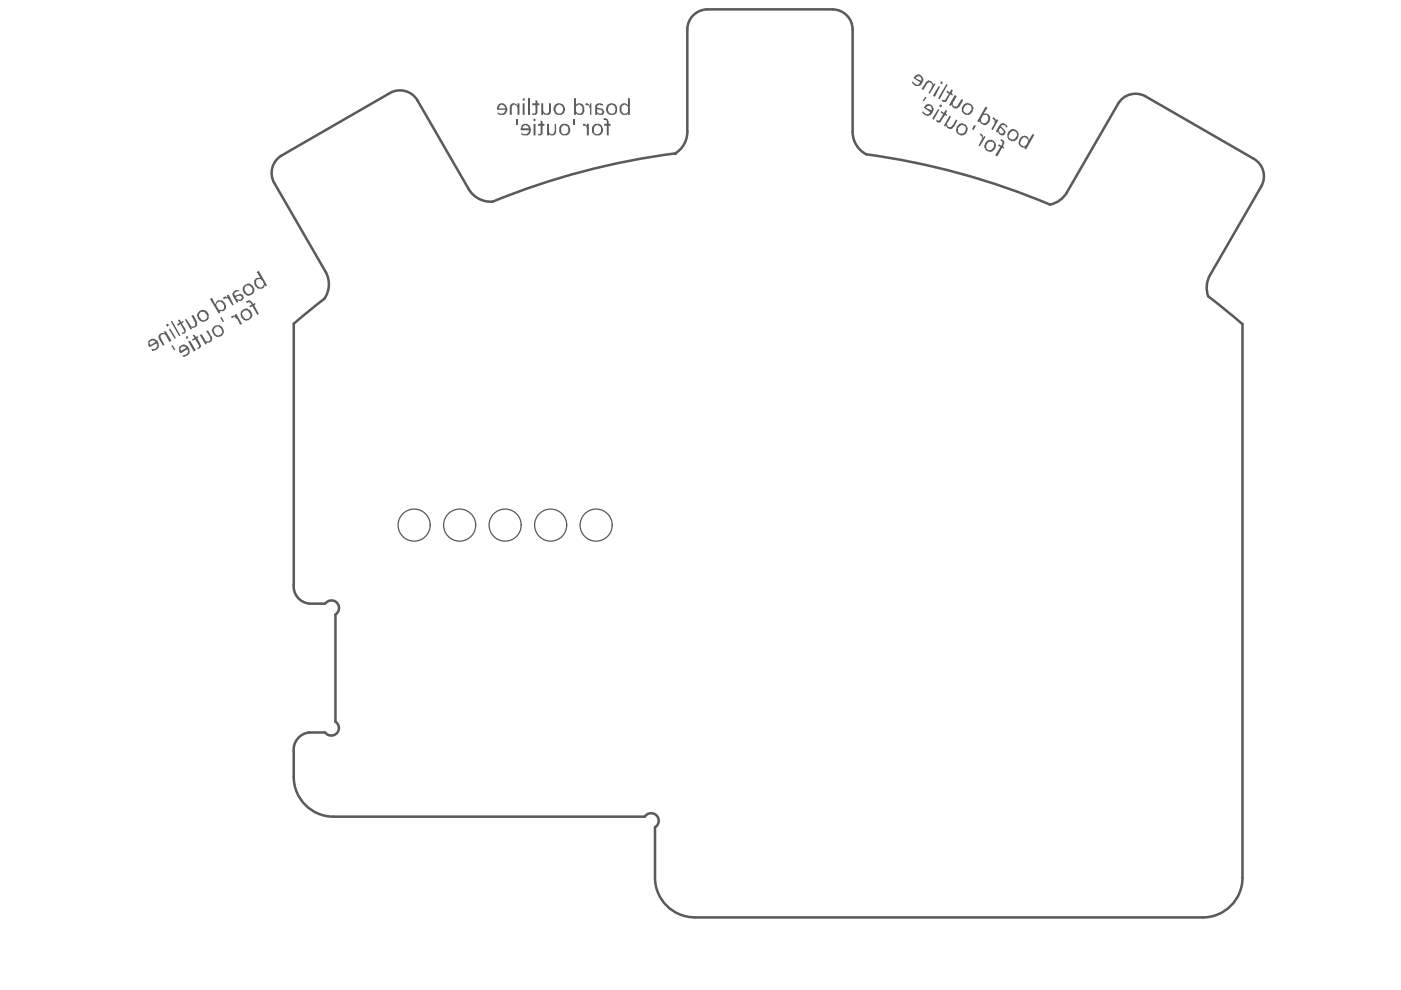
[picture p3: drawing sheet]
<svg xmlns="http://www.w3.org/2000/svg" width="297mm" height="210mm" viewBox="0 0 297 210" stroke-linecap="round" stroke-linejoin="round" font-family="sans-serif">
<path d="M82.7 19.7l-23 13.3M58.2 38.8l10.8 18.8M88.5 21.3l10.9 18.8M71.1 130.3v22.7M65.5 155.3h3.3" fill="none" stroke="#5a5a5a" stroke-width=".54"/>
<circle cx="143" cy="32.6" r=".27" fill="#5a5a5a"/>
<g fill="none" stroke="#5a5a5a" stroke-width=".54">
<path d="M145.7 6.3v21.7M150 2h26.5M180.8 6.3v21.7M237.1 22l-10.9 18.8M242.9 20.4l22.9 13.3M267.4 39.5l-10.8 18.8M62.3 68.6v55.3M263.4 68.7v117.4M65.5 128h3.3M62.3 159.4v5.3M70.7 173.2h66M138.9 175.3v10.8"/>
<path d="M147.3 194.5h107.7"/>
</g>
<g fill="#5a5a5a">
<path d="M124.2 21.9h.1a.52 .52 0 0 1 .7 .5h.1v-.5h.3v2.5h-.3v-1.4l-.1-.1a.55 .55 0 0 0-.3-.6 .55 .55 0 0 0-.5 0z"/>
<path d="M114.8 21.9h.4v1.6l.1 .2a.56 .56 0 0 0 .7 .4 .56 .56 0 0 0 .4-.7v-1.5h.4v1.5a.87 .87 0 0 1-.6 1 .87 .87 0 0 1-1-.5v.5h-.4z"/>
<path d="M112.9 21.9h.6v-.7l.4 .2v.5h.5v.4h-.5v1.4a.55 .55 0 0 1-.6 .7h-.4v-.5a.37 .37 0 0 0 .4 .2 .37 .37 0 0 0 .2-.4v-1.4h-.6z"/>
<path d="M131.8 22.6h.1a.51 .51 0 0 1 .4-.4 .51 .51 0 0 1 .6 .2l.2 .2v.3a.91 .91 0 0 1-.4 1.2h-.1a.75 .75 0 0 1-.8-1zM131.5 22.3l-.1 .3a1.52 1.52 0 0 0 .7 1.8h.8l.1-.3h.1v.3h.4v-3.6h-.4v1.5l-.4-.4h-.6z"/>
<path d="M129.1 22.4a.8 .8 0 0 1 .8-.1 .8 .8 0 0 1 .5 .7l.2 .1-.2 .2a.71 .71 0 0 1-.5 .8 .71 .71 0 0 1-.8-.4l-.2-.2zM128.8 22.2a1.72 1.72 0 0 0 .1 2l.6 .2a1.09 1.09 0 0 0 1.3-1.4v-.4h-.1a.48 .48 0 0 0-.6-.6l-.1-.1h-.7z"/>
<path d="M126.6 23.1l.6 .2a.45 .45 0 0 1 .5 .5 .45 .45 0 0 1-.7 .3l-.4-.3zM126.2 22.3v2.1h.4v-.5l.1 .2a.7 .7 0 0 0 1 .3l.1-.2a.55 .55 0 0 0 0-.9l-.1-.3-1.1-.1v-.2a.62 .62 0 0 1 1-.4l.2 .1v-.4l-.4-.1h-.7z"/>
<path d="M121.7 20.8v3.6h.4v-.5a1.04 1.04 0 0 0 1.4 .3 1.04 1.04 0 0 0 .4-1.3v-.2a1.13 1.13 0 0 0-1.7-.7l-.1 .3v-1.5zM122.1 22.6a.77 .77 0 0 1 1-.3 .77 .77 0 0 1 .4 1 .69 .69 0 0 1-.7 .8 .69 .69 0 0 1-.7-.8z"/>
<path d="M117.9 22.6a.84 .84 0 0 1 .9-.3 .84 .84 0 0 1 .6 .8 .83 .83 0 0 1-.8 1 .83 .83 0 0 1-.8-1zM117.6 22.2l-.3 .7v.5a1.25 1.25 0 0 0 1.7 1l.3-.2a1.31 1.31 0 0 0 .2-1.8 1.31 1.31 0 0 0-1.9-.2z"/>
</g>
<path d="M112.2 20.8v3.6" fill="none" stroke="#5a5a5a" stroke-width=".41"/>
<g fill="#5a5a5a">
<path d="M108.2 22.2h.2a.58 .58 0 0 1 .9-.2l.4 .3v-.4h.4v2.5h-.4v-1.5l-.1-.5-.3-.1a.57 .57 0 0 0-.6 .1 .57 .57 0 0 0-.2 .6v1.4h-.4v-2z"/>
<path d="M128 25.2l.1-.2a.98 .98 0 0 1 1 1.3h.4v.4h-.4v2h-.5v-2h-.5v-.4h.5v-.3a.48 .48 0 0 0-.5-.6h-.1z"/>
<path d="M123.6 26.3h.4l.4 .5v-.5h.4v2.4h-.4v-1.4a.59 .59 0 0 0-.2-.6 .59 .59 0 0 0-.6 0z"/>
<path d="M121.6 25.3h.2v1.1h-.2z"/>
<path d="M116 26.3h.4v1.5a.55 .55 0 0 0 .5 .6 .55 .55 0 0 0 .6-.5h.1v-1.6h.3v1.6a.75 .75 0 0 1-1 .8h-.2l-.3-.4v.4h-.4z"/>
<path d="M114.6 25.6l.4 .1v.6h.4v.4h-.4v1.5a.52 .52 0 0 1-.6 .5h-.3v-.4v.1l.5-.1v-1.6h-.5v-.4h.5z"/>
<path d="M109.5 25.3h.4v1.1h-.4z"/>
<path d="M47.2 63.1l.4-.1v-.1l.7 .2-.2-.4 .4-.3 1.1 2.2-.3 .2-.7-1.3h-.1a.55 .55 0 0 0-1 0z"/>
<path d="M39.2 67.7l.3-.1 .8 1.2a.61 .61 0 0 0 .9 .4 .61 .61 0 0 0 .2-.9h-.2l-.6-1.4 .4-.1 .7 1.2a.91 .91 0 0 1 .1 1 .91 .91 0 0 1-.8 .5l-.4-.1 .1 .3-.3 .2z"/>
<path d="M37.7 67.9l.4-.2 .3 .6 .4-.3 .1 .3-.4 .3 1 1.6-.7 .7-.3-.3 .6-.3v-.2h-.2l-.6-1.4-.6 .4-.1-.4 .5-.3z"/>
<path d="M36.2 68.2l.3-.2 1.8 3.1-.3 .2z"/>
<path d="M33.8 70.9l.4-.2v-.1h.7l.1 .1-.3-.4 .4-.1 1.2 2-.4 .3-.6-1.2a.63 .63 0 0 0-.8-.4 .63 .63 0 0 0-.5 .7l.9 1.5-.3 .2-1-1.6z"/>
<path d="M52.1 63.9h.2a.61 .61 0 0 1 .6-.2 .61 .61 0 0 1 .5 .4h.1l.1 .4 .4-.3 .2 .3-.3 .3 1 1.7-.3 .3-1.1-1.9-.4 .3-.3-.3 .6-.3-.2-.3a.52 .52 0 0 0-.8-.1v.1z"/>
<path d="M49 67.1h.1a.52 .52 0 0 1 .9 .1l-.3-.4 .4-.3 1.2 2.2-.4 .1-.5-1.1-.3-.1a.61 .61 0 0 0-.8-.3l-.2 .2z"/>
<path d="M46.7 67.3l.3-.1 .5 1-.3 .1z"/>
<path d="M42.3 71l.4-.1 .7 1.1a.61 .61 0 0 0 .5 .4 .61 .61 0 0 0 .6-.3l.2-.1-.2-.6-.8-1.2 .4-.1 .7 1.2a.82 .82 0 0 1 .1 1 .82 .82 0 0 1-.9 .3h-.3v-.1l.1 .4-.2 .2z"/>
<path d="M40.8 71h.4l.3 .4 .4-.1 .2 .3-.3 .1 .7 1.2a.58 .58 0 0 1-.3 1l-.3 .1-.1-.3h.1a.39 .39 0 0 0 .3-.3 .39 .39 0 0 0-.1-.3l-.7-1.1-.6 .2-.1-.2 .5-.3z"/>
<path d="M36.3 73.3l.3-.1 .6 .9-.3 .2z"/>
<path d="M210.3 25.2l.4-.3 .4 .4v.4h-.1h.1l.2-.4 .4 .1-1.2 2.2-.3-.3 .7-1.2a.73 .73 0 0 0-.4-.9z"/>
<path d="M202.4 20.1l.4 .3-.6 1.2h-.2a.64 .64 0 0 0 .2 .9 .64 .64 0 0 0 .9-.2l.8-1.3 .3 .2-.8 1.4a.82 .82 0 0 1-1.1 .4v-.1h-.3l-.2-.7-.2 .2-.4-.1z"/>
<path d="M200.8 19.2l.5 .4 .5-.7 .2 .3-.2 .5 .2 .3-.1 .3-.4-.3-.7 1.4a.82 .82 0 0 1-1.2 0l.2-.3a.39 .39 0 0 0 .4 .1 .39 .39 0 0 0 .3-.2l.7-1.1-.5-.3z"/>
<path d="M200.7 17.8l.2 .2-1.7 3.1-.3-.3z"/>
<path d="M196.2 17.6l.2-.3a.83 .83 0 0 1 .9-.1 .83 .83 0 0 1 .5 .8l.3-.3 .2 .1-1.2 2.1-.2-.2 .6-1.3a.73 .73 0 0 0-.4-1l-.7 .4-.6 1.2-.4-.1z"/>
<path d="M212.2 29.5a.7 .7 0 0 1 .7 .8l-.3 .7 .3 .3-.1 .3-.3-.3-1.1 1.9-.4-.3 1.1-1.7-.5-.3 .2-.3 .4 .3 .3-.3v-.7l-.4-.1z"/>
<path d="M207.9 28.3l.5 .4v.5l.3-.4 .3 .2-1.3 2-.2-.1 .8-1.7-.1-.4-.5-.1z"/>
<path d="M206.5 26.5l.4 .2-.5 .9-.3-.3z"/>
<path d="M201.3 24.5l.3 .3-.7 1.2h-.1v.3a.55 .55 0 0 0 .7 .6l.5-.4 .7-1.2 .3 .3-.7 1.2a.83 .83 0 0 1-.9 .6 .83 .83 0 0 1-.7-.9l-.3 .3-.3-.1z"/>
<path d="M199.6 23.5l.5 .4 .4-.6 .3 .2-.3 .6 .3 .3-.1 .2-.3-.2-1.1 1.6h-.5l-.2-.2-.1-.1 .1-.4a.35 .35 0 0 0 .4 .3 .35 .35 0 0 0 .3-.3l.7-1.1-.6-.4z"/>
<path d="M196.2 20.5l.2 .2-.5 .8-.3-.1z"/>
<path d="M110.8 21l.2 .4h.2v-.6zM110.8 21.9v2.5h.4v-2.5z"/>
<path d="M105.9 22.4l.1-.1a.75 .75 0 0 1 1.1 .7h-1.3zM105.5 22.3l-.1 1h1.7a.91 .91 0 0 1-.6 .8 .91 .91 0 0 1-1-.3v.4h.1a1.23 1.23 0 0 0 1.3 .1 1.23 1.23 0 0 0 .6-1.2l-.1-.4a1.03 1.03 0 0 0-.7-.8 1.03 1.03 0 0 0-1.1 .3z"/>
<path d="M126.1 26.8a.87 .87 0 0 1 1.1 .1 .87 .87 0 0 1 .1 1.1 .76 .76 0 0 1-1.1 .4 .76 .76 0 0 1-.3-1.1zM125.7 26.7v.1a1.28 1.28 0 0 0 .6 1.9 1.07 1.07 0 0 0 1.5-.9 1.28 1.28 0 0 0-.5-1.4 1.28 1.28 0 0 0-1.4 0z"/>
<path d="M119.1 26.8a.89 .89 0 0 1 1.3 .2 .89 .89 0 0 1-.3 1.3 .72 .72 0 0 1-.9 0 .72 .72 0 0 1-.2-.8zM118.7 26.7v.1a1.28 1.28 0 0 0 .7 1.9 1.07 1.07 0 0 0 1.5-.9 1.28 1.28 0 0 0-.5-1.4 1.28 1.28 0 0 0-1.4 0z"/>
<path d="M113.1 25.4a.25 .25 0 0 0 .5 0 .25 .25 0 0 0-.5 0zM113.1 26.3v2.4h.4v-2.4z"/>
<path d="M111 26.7h.1a.52 .52 0 0 1 .8 .1l.3 .4h-1.4zM110.5 26.7l-.1 .9h1.8a.91 .91 0 0 1-.6 .9 .91 .91 0 0 1-1.1-.3v.4h.2a1.21 1.21 0 0 0 1.4-.1 1.21 1.21 0 0 0 .3-1.4 1.03 1.03 0 0 0-.7-.9 1.03 1.03 0 0 0-1 .3z"/>
<path d="M54.3 59.4l.3-.2a1.09 1.09 0 0 1 1.2 1.5h-.1a.55 .55 0 0 1-1 0l-.4-.4zM54.5 57.7l.8 1.3v-.1h-.3a.82 .82 0 0 0-1.1 1v.4a1.47 1.47 0 0 0 1.8 .9l.4-.4v-.4l.3 .3 .2-.2-1.7-3.1z"/>
<path d="M51.9 60.9a.91 .91 0 0 1 1.4 0 .91 .91 0 0 1-.3 1.4h-.3a.94 .94 0 0 1-.8-.9zM51.6 60.7l-.1 .8a1.42 1.42 0 0 0 1.3 1.2l.2-.1a1.14 1.14 0 0 0 .9-1 1.14 1.14 0 0 0-.7-1.2l-.2-.3h-.6v.2h-.3z"/>
<path d="M50 63l.5-.3a.49 .49 0 0 1 .6 .1 .49 .49 0 0 1 .1 .6l-.1 .1h-.7zM49.4 61.9l-.1 .7 .9 1.6 .3-.1-.1-.4 .1 .1a.85 .85 0 0 0 .9-.2 .85 .85 0 0 0 .2-.9 .72 .72 0 0 0-1.1-.3l-.7 .3a.58 .58 0 0 1-.1-.6 .58 .58 0 0 1 .5-.3h.6a.72 .72 0 0 0-1.2 .1z"/>
<path d="M44.5 63.4l1.9 3.1 .3-.2-.1-.5 .1 .2a.99 .99 0 0 0 1.1-.4 .99 .99 0 0 0 0-1.1l-.2-.2a.93 .93 0 0 0-.9-.6h-.6l-.4 .4-.1 .4-.7-1.4zM45.9 64.3h.1a.66 .66 0 0 1 .6-.4 .66 .66 0 0 1 .6 .4l.3 .5a.61 .61 0 0 1-.3 .8l-.1 .1a.73 .73 0 0 1-1-.4l-.2-.4z"/>
<path d="M42.2 66.5h.1a.8 .8 0 0 1 .9-.4 .8 .8 0 0 1 .6 .8 .55 .55 0 0 1-.4 .8v.2a.96 .96 0 0 1-1.1-.7h-.1zM41.9 66.3a1.43 1.43 0 0 0 1.3 2v-.1a1.07 1.07 0 0 0 1-1.5l-.1-.2a1.13 1.13 0 0 0-1.6-.7z"/>
<path d="M35.3 68.8v.3a.29 .29 0 0 0 .4 0 .29 .29 0 0 0 0-.4zM35.8 69.8l1.2 2 .3-.1-1.2-2z"/>
<path d="M31.7 72.5l.4-.3a.61 .61 0 0 1 .8 .3l-1 .7zM31.4 72.4v.9l.3 .3 1.5-.8a.84 .84 0 0 1-.1 .9 .84 .84 0 0 1-.8 .3h-.2l.2 .4 .5-.1a1.25 1.25 0 0 0 1-1h-.2h.2l-.2-.2a1.19 1.19 0 0 0-1.7-1.1z"/>
<path d="M51.5 66.1a.96 .96 0 0 1 .9-.2 .96 .96 0 0 1 .7 .8v.2a.82 .82 0 0 1-.9 .7 .82 .82 0 0 1-.7-.8l-.2-.1zM51.1 66.1v.2a1.38 1.38 0 0 0 1 1.7h.3v-.1a1.1 1.1 0 0 0 1-.7 1.1 1.1 0 0 0-.3-1.2 1.06 1.06 0 0 0-1.8-.2z"/>
<path d="M45.6 69.4h.3v-.2a1 1 0 0 1 1 .5 1 1 0 0 1-.1 1.2l-.4 .1v.1a1.11 1.11 0 0 1-.8-1.7zM45.1 69.5a1.67 1.67 0 0 0 .5 1.8h.1a1.1 1.1 0 0 0 1.7-.8l.1-.2a1.4 1.4 0 0 0-1.6-1.3l-.4 .1z"/>
<path d="M39.5 71.3v.5h.3l.1-.4zM39.9 72.4l1.2 2.1 .4-.2-1.2-2.1z"/>
<path d="M38.3 73.7h.1a.66 .66 0 0 1 1.1 0l-1.1 .7zM38 73.6v.9l.3 .5 1.5-1 .1 .4v.3h-.1a.52 .52 0 0 1-.7 .5l-.4 .2 .2 .2a1.31 1.31 0 0 0 1.2-.8 1.31 1.31 0 0 0-.3-1.5l-.6-.1v-.1h-.5v.1h-.3z"/>
<path d="M216.6 29.5a.7 .7 0 0 1 1-.3 .7 .7 0 0 1 .2 1 .89 .89 0 0 1-.9 .8v-.1a.66 .66 0 0 1-.6-.5 .66 .66 0 0 1 .3-.7zM216.2 29.4v.1a1.11 1.11 0 0 0 .8 1.8l.3-.1-.2 .2 .4 .3 1.8-3.1-.4-.2-.8 1.4v-.6l-.4-.4h-.4v-.1l-.6 .1z"/>
<path d="M214 28.3h.1a.69 .69 0 0 1 .7-.6 .69 .69 0 0 1 .7 .6h.1v.4l-.2 .5a.84 .84 0 0 1-1 .3 .84 .84 0 0 1-.5-.8zM213.7 28a1.17 1.17 0 0 0 .6 1.8l.2 .1a1.18 1.18 0 0 0 1.4-1.2l.1-.1-.1-.3a1.12 1.12 0 0 0-1.9-.5z"/>
<path d="M211.8 27.3l.3-.2 .4 .4a.42 .42 0 0 1 .1 .7 .42 .42 0 0 1-.6-.2l-.2-.1zM212.1 26.3l-1 1.6 .3 .3 .3-.3a.73 .73 0 0 0 .9 .8 .73 .73 0 0 0 .5-1.1l-.9-.8a.61 .61 0 0 1 .6-.3 .61 .61 0 0 1 .5 .4l.2 .3 .1-.5-.4-.3a.78 .78 0 0 0-1.1-.1z"/>
<path d="M209 22.6l-1.8 3.1 .4 .3 .1-.4v.1a1.03 1.03 0 0 0 1.1 .8 1.03 1.03 0 0 0 1-.9h.1a1.13 1.13 0 0 0-.2-1.2 1.13 1.13 0 0 0-1.1-.3l.8-1.2zM208.3 24.6l.3-.2a.73 .73 0 0 1 .9 .4v.1a.95 .95 0 0 1-.3 1 .95 .95 0 0 1-1 .1l-.2-.2v-.8h.2z"/>
<path d="M204.5 22.6h.1a.66 .66 0 0 1 .6-.4 .66 .66 0 0 1 .6 .4 .84 .84 0 0 1-.1 1.1 .73 .73 0 0 1-1.2 .1l-.3-.4zM204.2 22.3l-.1 .3a1.18 1.18 0 0 0 .6 1.7 1.18 1.18 0 0 0 1.5-1l.2-.2a1.16 1.16 0 0 0-1.2-1.2v-.1l-.6 .1z"/>
<path d="M199.4 17.3v.5h.3l.1-.4zM199 18.2l-1.2 2.1 .4 .2 1.1-2.1z"/>
<path d="M194.1 16.5h.2a.61 .61 0 0 1 .8-.3 .61 .61 0 0 1 .3 .8v.1l-1.3-.5zM193.9 16.2l-.2 .4 1.4 .8a.68 .68 0 0 1-.5 .6 .68 .68 0 0 1-.7-.3l-.3-.3v-.3l-.3 .5 .4 .4a1.06 1.06 0 0 0 1.8-.4l.1-.2a1.08 1.08 0 0 0-.2-1.3 1.08 1.08 0 0 0-1.4 0z"/>
<path d="M209.2 30.5h.2a.73 .73 0 0 1 .9-.4h.2a.99 .99 0 0 1 .1 1.3 .99 .99 0 0 1-1.2 .3 1 1 0 0 1-.2-1.2zM208.8 30.3v.2a1.13 1.13 0 0 0 1 1.6v.1h.3a1.4 1.4 0 0 0 1-1 1.4 1.4 0 0 0-.5-1.4l-.8-.1a.93 .93 0 0 0-.8 .6z"/>
<path d="M203.2 26.9h.2a.78 .78 0 0 1 1.1-.1 .78 .78 0 0 1 .1 1.1 1.08 1.08 0 0 1-1.2 .4v-.1a.7 .7 0 0 1-.3-1zM202.8 26.8v.1a1.13 1.13 0 0 0 .7 1.7v.1a1.41 1.41 0 0 0 1.7-1.2 1.4 1.4 0 0 0-1.4-1.4l-.4 .2z"/>
<path d="M199.2 22.3v.1a.29 .29 0 0 0 .3 .3 .29 .29 0 0 0 .2-.4l-.1-.1zM198.9 23.1l-1.2 2.1 .2 .2 1.3-2.1z"/>
<path d="M196.3 22.7h.1a.58 .58 0 0 1 .7-.3 .58 .58 0 0 1 .4 .6v.4l-1.2-.5zM196.2 22.3l-.3 .6 1.4 .9a.8 .8 0 0 1-.9 .4 .8 .8 0 0 1-.6-.7l-.3 .3a1.38 1.38 0 0 0 1.6 .7l.2-.1a1.48 1.48 0 0 0 .5-1.8l-.4-.3a.68 .68 0 0 0-1.1 0z"/>
</g>
<g fill="none" stroke="#5a5a5a" stroke-width=".54">
<path d="M82.7 19.7a4.3 4.3 0 0 1 5.8 1.6M150 2a4.3 4.3 0 0 0-4.3 4.3M176.5 2a4.3 4.3 0 0 1 4.3 4.3M59.7 33a4.3 4.3 0 0 0-1.5 5.8M143.3 32.5a154.1 154.1 0 0 0-38.8 10.2 5.4 5.4 0 0 1-5.1-2.6M145.7 28a5.4 5.4 0 0 1-2.7 4.6M180.8 28a5.4 5.4 0 0 0 2.9 4.7M183.7 32.7a154 154 0 0 1 39 10.7M242.9 20.4a4.3 4.3 0 0 0-5.8 1.6M265.8 33.7a4.3 4.3 0 0 1 1.6 5.8M69 57.6a5 5 0 0 1-1.7 6.9l-5 4.1M226.2 40.8l-1.2 1.5-1.1 .6-1.2 .5"/>
<path d="M256.6 58.3a5.4 5.4 0 0 0-.4 4.5l7.2 5.9M62.3 123.9a3.7 3.7 0 0 0 3.2 4.1M69 128a1.61 1.61 0 0 1 2.4-.2 1.61 1.61 0 0 1-.3 2.5M65.5 155.3a3.7 3.7 0 0 0-3.2 4.1M71.1 153a1.61 1.61 0 0 1 .3 2.5 1.61 1.61 0 0 1-2.5-.2M62.3 164.7a8.4 8.4 0 0 0 8.4 8.5M136.7 173.2a1.61 1.61 0 0 1 2.5-.4 1.61 1.61 0 0 1-.2 2.5M138.9 186.1a8.4 8.4 0 0 0 8.4 8.4M263.4 186.1a8.4 8.4 0 0 1-8.4 8.4"/>
</g>
<g fill="none" stroke="#5a5a5a" stroke-width=".27">
<circle cx="87.8" cy="111.3" r="3.4"/>
<circle cx="97.5" cy="111.3" r="3.4"/>
<circle cx="107.1" cy="111.3" r="3.4"/>
<circle cx="116.7" cy="111.3" r="3.4"/>
<circle cx="126.4" cy="111.3" r="3.4"/>
</g>
</svg>
